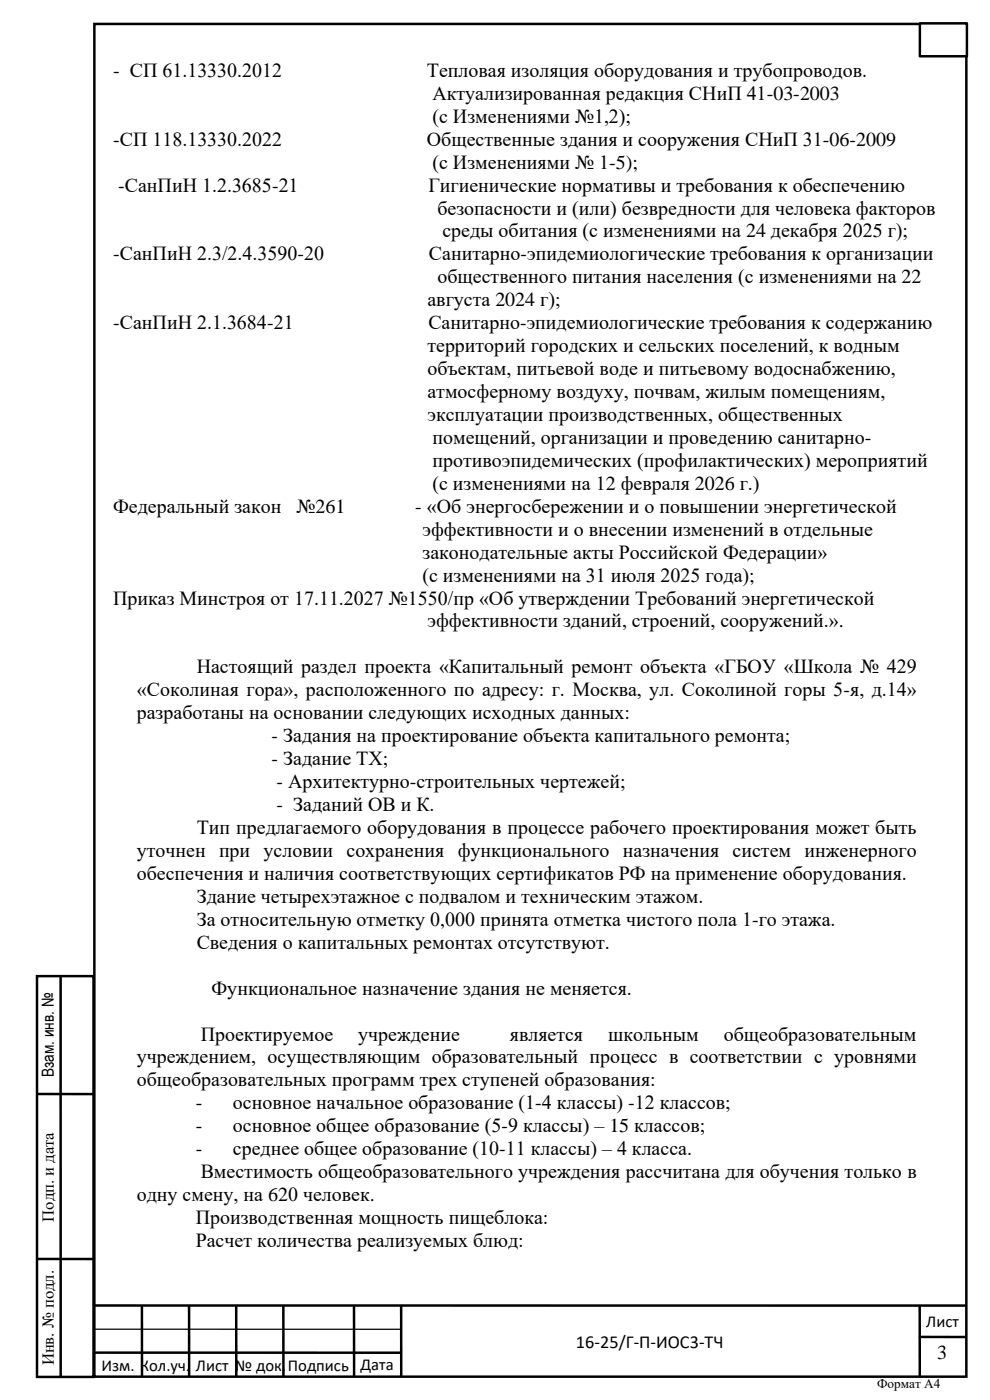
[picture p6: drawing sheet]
<svg xmlns="http://www.w3.org/2000/svg" width="210mm" height="297mm" viewBox="0 0 210 297" stroke-linecap="round" stroke-linejoin="round" font-family="sans-serif">
<defs><g id="words">
<g font-size="4.2">
<text x="24" y="16.3">- СП 61.13330.2012</text>
<text x="90.6" y="16.3">Тепловая изоляция оборудования и трубопроводов.</text>
<text x="91.7" y="21.2">Актуализированная редакция СНиП 41-03-2003</text>
<text x="91.7" y="26">(с Изменениями №1,2);</text>
<text x="24" y="30.9">-СП 118.13330.2022</text>
<text x="90.6" y="30.9">Общественные здания и сооружения СНиП 31-06-2009</text>
<text x="91.7" y="35.8">(с Изменениями № 1-5);</text>
<text x="25.1" y="40.6">-СанПиН 1.2.3685-21</text>
<text x="90.9" y="40.6">Гигиенические нормативы и требования к обеспечению</text>
<text x="92.8" y="45.5">безопасности и (или) безвредности для человека факторов</text>
<text x="93.9" y="50.4">среды обитания (c изменениями на 24 декабря 2025 г);</text>
<text x="24" y="55.3">-СанПиН 2.3/2.4.3590-20</text>
<text x="91" y="55.3">Санитарно-эпидемиологические требования к организации</text>
<text x="90.7" y="65">августа 2024 г);</text>
<text x="92.8" y="60.1">общественного питания населения (c изменениями на 22</text>
<text x="24" y="69.9">-СанПиН 2.1.3684-21</text>
<text x="90.9" y="69.9">Санитарно-эпидемиологические требования к содержанию</text>
<text x="90.7" y="74.7">территорий городских и сельских поселений, к водным</text>
<text x="90.7" y="79.6">объектам, питьевой воде и питьевому водоснабжению,</text>
<text x="90.7" y="84.5">атмосферному воздуху, почвам, жилым помещениям,</text>
<text x="90.7" y="89.3">эксплуатации производственных, общественных</text>
<text x="91.7" y="94.2">помещений, организации и проведению санитарно-</text>
<text x="91.7" y="99.1">противоэпидемических (профилактических) мероприятий</text>
<text x="91.7" y="103.9">(с изменениями на 12 февраля 2026 г.)</text>
<text x="24" y="108.8">Федеральный закон</text>
<text x="62.9" y="108.8">№261</text>
<text x="88.1" y="108.8">- «Об энергосбережении и о повышении энергетической</text>
<text x="89.6" y="113.7">эффективности и о внесении изменений в отдельные</text>
<text x="89.6" y="118.5">законодательные акты Российской Федерации»</text>
<text x="89.6" y="123.4">(с изменениями на 31 июля 2025 года);</text>
<text x="24" y="128.3">Приказ Минстроя от 17.11.2027 №1550/пр «Об утверждении Требований энергетической</text>
<text x="90.7" y="133.1">эффективности зданий, строений, сооружений.».</text>
<text x="41.7" y="142.9">Настоящий раздел проекта «Капитальный ремонт объекта «ГБОУ «Школа № 429</text>
<text x="29" y="147.7">«Соколиная гора», расположенного по адресу: г. Москва, ул. Соколиной горы 5-я, д.14»</text>
<text x="29" y="152.6">разработаны на основании следующих исходных данных:</text>
<text x="57.6" y="157.5">- Задания на проектирование объекта капитального ремонта;</text>
<text x="57.6" y="162.3">- Задание ТХ;</text>
<text x="58.7" y="167.2">- Архитектурно-строительных чертежей;</text>
<text x="58.7" y="172.1">- Заданий ОВ и К.</text>
<text x="41.7" y="176.9">Тип предлагаемого оборудования в процессе рабочего проектирования может быть</text>
<text x="29" y="181.8">уточнен при условии сохранения функционального назначения систем инженерного</text>
<text x="29" y="186.7">обеспечения и наличия соответствующих сертификатов РФ на применение оборудования.</text>
<text x="41.7" y="191.6">Здание четырехэтажное с подвалом и техническим этажом.</text>
<text x="41.7" y="196.4">За относительную отметку 0,000 принята отметка чистого пола 1-го этажа.</text>
<text x="41.7" y="201.3">Сведения о капитальных ремонтах отсутствуют.</text>
<text x="44.9" y="211">Функциональное назначение здания не меняется.</text>
<text x="42.6" y="220.8">Проектируемое</text>
<text x="76" y="220.8">учреждение</text>
<text x="108.2" y="220.8">является</text>
<text x="129" y="220.8">школьным</text>
<text x="153.6" y="220.8">общеобразовательным</text>
<text x="29" y="225.6">учреждением, осуществляющим образовательный процесс в соответствии с уровнями</text>
<text x="29" y="230.5">общеобразовательных программ трех ступеней образования:</text>
<text x="41.5" y="235.4">-</text>
<text x="49.4" y="235.4">основное начальное образование (1-4 классы) -12 классов;</text>
<text x="41.5" y="240.2">-</text>
<text x="41.5" y="245.1">-</text>
<text x="49.4" y="240.2">основное общее образование (5-9 классы) – 15 классов;</text>
<text x="49.4" y="245.1">среднее общее образование (10-11 классы) – 4 класса.</text>
<text x="42.6" y="250">Вместимость общеобразовательного учреждения рассчитана для обучения только в</text>
<text x="29" y="254.8">одну смену, на 620 человек.</text>
<text x="41.5" y="259.7">Производственная мощность пищеблока:</text>
<text x="41.5" y="264.6">Расчет количества реализуемых блюд:</text>
<text x="198.9" y="288.4">3</text>
</g>
<text font-size="3.9" x="122.2" y="286.1">16-25/Г-П-ИОС3-ТЧ</text>
<g font-size="3.5">
<text x="11.4" y="228.5" transform="rotate(-90 11.4 228.5)">Взам. инв. №</text>
<text x="11.4" y="259.2" transform="rotate(-90 11.4 259.2)">Подп. и дата</text>
<text x="196.5" y="281.6">Лист</text>
<text x="11.4" y="289.7" transform="rotate(-90 11.4 289.7)">Инв. № подл.</text>
<text x="21.5" y="290.9">Изм. Кол.уч.</text>
<text x="41.6" y="290.9">Лист № док.</text>
<text x="61.1" y="290.9">Подпись</text>
<text x="76.5" y="290.7">Дата</text>
</g>
<text font-size="2.8" x="186.1" y="294.6">Формат А4</text>
</g></defs>
<g fill="none" stroke="#000" stroke-width=".53">
<path d="M20 5.1h185v287h-185zM7.8 207.1h12v85h-12zM12.9 207.1v85M7.8 232.1h12M7.8 267.1h12M20.1 277h185M30.1 277v15M40.1 277v15M50.1 277v15M60.1 277v15M75.1 277v15M85.1 277v15"/>
<path d="M195.1 277v15M20.1 287h65M194.9 283.7h10"/>
</g>
<path d="M20.1 282h65" fill="none" stroke="#000" stroke-width=".26"/>
<path d="M195.2 5h9.9v6.9h-9.9z" fill-rule="evenodd" fill="#fff"/>
<path d="M195.2 5h9.9v6.9h-9.9z" fill="none" stroke="#000" stroke-width=".53"/>
<use href="#words"/>
</svg>
